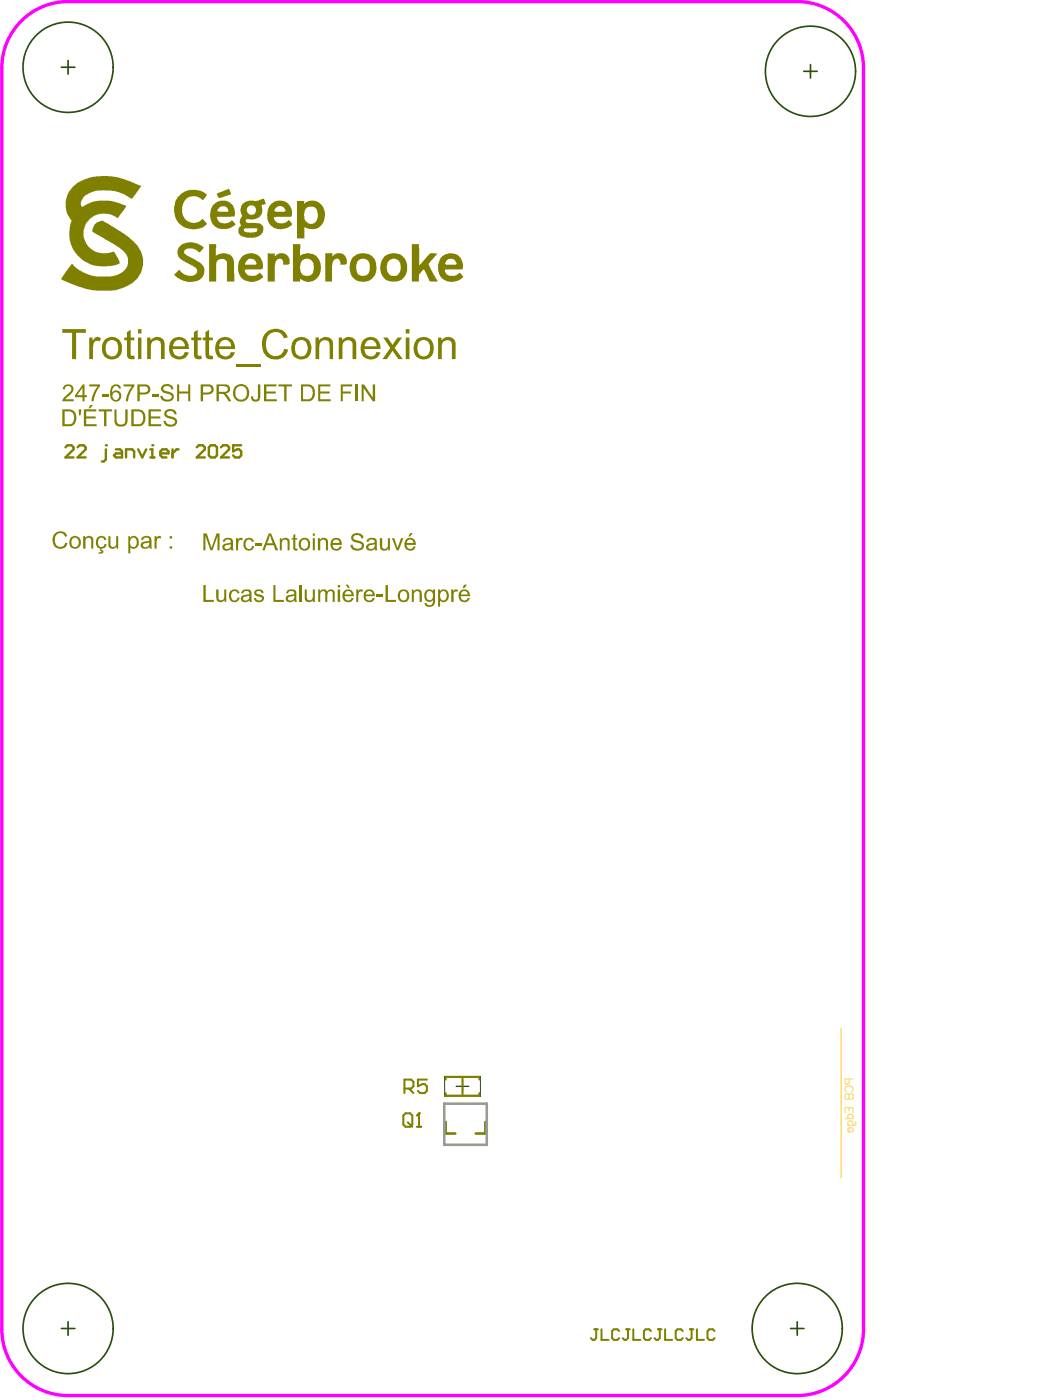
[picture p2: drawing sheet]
<svg xmlns="http://www.w3.org/2000/svg" width="261mm" height="351mm" viewBox="0 0 261 351" stroke-linecap="round" stroke-linejoin="round" font-family="sans-serif">
<path d="M5.9 4.7a16.5 16.5 0 0 1 11.2-4.3h182.7a16.6 16.6 0 0 1 16.6 16.6v316.3a16.6 16.6 0 0 1-16.6 16.6h-182.7a16.6 16.6 0 0 1-16.6-16.6v-316.3a16.6 16.6 0 0 1 5.4-12.3z" fill="none" stroke="#f0f" stroke-width=".84"/>
<path d="M114.3 272.4h3.2M115.9 270.8v3.1" fill="none" stroke="#274e13" stroke-width=".33"/>
<path d="M111.4 269.9h9v5h-9z" fill="none" stroke="#274e13" stroke-width=".25"/>
<g fill="none" stroke="#274e13" stroke-width=".42">
<path d="M15.4 16.9h3.4M17.1 15.2v3.4M201.4 17.9h3.4M203.1 16.2v3.4M15.4 333.1h3.4M17.1 331.4v3.4M198.1 333.1h3.4M199.8 331.4v3.4"/>
<circle cx="17.1" cy="16.9" r="11.3"/>
<circle cx="203.1" cy="17.9" r="11.3"/>
<circle cx="17.1" cy="333.1" r="11.3"/>
<circle cx="199.8" cy="333.1" r="11.3"/>
</g>
<path d="M111.7 270.7v-.7h8.4v.7M111.7 274.1v.6h8.4v-.6M115.9 270v4.7" fill="none" stroke="#808000" stroke-width=".5"/>
<path d="M111.7 281.3v2.9h2.4M121.7 281.3v2.9h-2.5" fill="none" stroke="#808000" stroke-width=".66"/>
<g fill="#808000">
<path d="M15.6 82.5h5.9v.9h-2.4v6.6h-1v-6.6h-2.5z"/>
<path d="M22.4 84.6h.8l.1 .7a1.25 1.25 0 0 1 2-.5l-.3 .8a1.03 1.03 0 0 0-1.2 0 1.03 1.03 0 0 0-.4 1.1l-.1 3.3h-.9z"/>
<path d="M31.8 83.3l.9-.6v1.9h1v.7h-1v3.7l.2 .2h.8v.8a1.34 1.34 0 0 1-1.8-.6l-.1-4.1h-.7v-.7h.7z"/>
<path d="M36.9 84.6h.8v.8a1.92 1.92 0 0 1 2.3-.8 1.92 1.92 0 0 1 1.3 2.1v3.3h-1v-3.3a1.27 1.27 0 0 0-1.1-1.4 1.27 1.27 0 0 0-1.4 1.3v3.4h-.9z"/>
<path d="M48.6 83.3l.9-.6v1.9h1v.7h-1v3.7l.2 .2h.8l.1 .8h-.2a1.59 1.59 0 0 1-1.7-.5l-.1-4.2h-.7v-.7h.7z"/>
<path d="M51.5 83.3l.9-.6v1.9h.9v.7h-.9v3.6a.7 .7 0 0 0 .9 .3l.1 .8a1.49 1.49 0 0 1-1.8-.6l-.1-4.1h-.7v-.7h.7z"/>
<path d="M59.2 91.4h6v.7h-6z"/>
<path d="M67.1 83a3.4 3.4 0 0 1 5 1.4v.2l-1 .2a2.31 2.31 0 0 0-2.6-1.5 2.31 2.31 0 0 0-1.8 2.4 3.2 3.2 0 0 0 1.3 3.3 2.09 2.09 0 0 0 3.2-1.6l1 .3a3.3 3.3 0 0 1-2.5 2.4 3.3 3.3 0 0 1-3.3-1.2 4.5 4.5 0 0 1 .7-5.9z"/>
<path d="M79.1 84.6h.8v.8a1.92 1.92 0 0 1 2.3-.8 1.92 1.92 0 0 1 1.3 2.1v3.3h-.9v-3.3a1.33 1.33 0 0 0-1.4-1.4 1.33 1.33 0 0 0-1.2 1.6v3.1h-.9z"/>
<path d="M84.9 84.6h.8v.8a1.92 1.92 0 0 1 2.3-.8 1.92 1.92 0 0 1 1.3 2.1v3.3h-.9v-3.3a1.29 1.29 0 0 0-1.4-1.4 1.29 1.29 0 0 0-1.2 1.6v3.1h-.9z"/>
<path d="M96 84.6h1.1l1.2 1.9 1.4-1.9h1.1l-1.9 2.7 2 2.7h-1.1l-1.4-2.1-1.4 2.1h-1.1l1.9-2.7z"/>
<path d="M109.8 84.6h.8v.8a1.92 1.92 0 0 1 2.3-.8 1.92 1.92 0 0 1 1.3 2.1v3.3h-.9v-3.3a1.29 1.29 0 0 0-1.4-1.4 1.29 1.29 0 0 0-1.2 1.6v3.1h-.9z"/>
<path d="M51 133.8h.8l1.2 3.6 1.3-3.6h.7v4.2h-.5v-3.6l-1.2 3.6h-.6l-1.2-3.7v3.7h-.5z"/>
<path d="M59.2 134.9h.5v.5a.72 .72 0 0 1 1.1-.4l-.1 .5a.61 .61 0 0 0-.8 0 .61 .61 0 0 0-.1 .8l-.1 1.7h-.5z"/>
<path d="M61.5 135.1a1.32 1.32 0 0 1 2.1 .7l-.5 .1a.82 .82 0 0 0-.9-.6 .82 .82 0 0 0-.7 .9 1.1 1.1 0 0 0 1 1.4l.5-.1 .2-.6 .5 .1a1.4 1.4 0 0 1-1.7 1 1.4 1.4 0 0 1-1-1.8l.1-.5z"/>
<path d="M64 136.2h1.6v.5h-1.6z"/>
<path d="M70.1 134.9h.5v.5a1.09 1.09 0 0 1 1.3-.6 1.09 1.09 0 0 1 .7 1.3v1.9h-.5v-1.9a.75 .75 0 0 0-.9-.8 .75 .75 0 0 0-.6 1v1.7h-.5z"/>
<path d="M73.5 134.2l.5-.4v1.1h.5v.4h-.5v2.2l.5 .1 .1 .4a.76 .76 0 0 1-.8-.1 .76 .76 0 0 1-.3-.8v-1.8h-.4v-.4h.4z"/>
<path d="M79.7 134.9h.5v.5a1.11 1.11 0 0 1 1.3-.5 1.11 1.11 0 0 1 .7 1.2v1.9h-.5v-1.9a.75 .75 0 0 0-.8-.8 .75 .75 0 0 0-.6 1v1.7h-.6z"/>
<path d="M88.4 133.9a1.62 1.62 0 0 1 2.7 1l-.5 .1a1.04 1.04 0 0 0-1-.8 1.04 1.04 0 0 0-1.1 .7 2.83 2.83 0 0 0 2 .8 1.28 1.28 0 0 1 .6 1.6 1.28 1.28 0 0 1-1.6 .8 1.44 1.44 0 0 1-1.6-1.5l.5-.1a1.26 1.26 0 0 0 1 1.1 1.26 1.26 0 0 0 1.3-.7 1.22 1.22 0 0 0-1.4-.9h-.1a1.15 1.15 0 0 1-1.1-.8 1.15 1.15 0 0 1 .3-1.3z"/>
<path d="M95.2 134.9h.6v1.7a.76 .76 0 0 0 .6 1.1 .76 .76 0 0 0 .8-1v-1.8h.5v3.1h-.4l-.1-.4a1.1 1.1 0 0 1-1.3 .4 1.1 1.1 0 0 1-.7-1.2z"/>
<path d="M98.2 134.9h.6l.9 2.5 .8-2.5h.6l-1.2 3.1h-.5z"/>
<path d="M13.8 133.7a1.87 1.87 0 0 1 3.1 .7l-.6 .2a1.32 1.32 0 0 0-1.7-.9 1.32 1.32 0 0 0-.8 1.7 1.35 1.35 0 0 0 .8 1.6 1.35 1.35 0 0 0 1.7-.7l.1-.3 .6 .2a1.97 1.97 0 0 1-2.4 1.3 1.97 1.97 0 0 1-1.4-2.3l.2-1z"/>
<path d="M20.8 134.4h.6v.5a1.1 1.1 0 0 1 1.3-.5 1.1 1.1 0 0 1 .7 1.2v2h-.5v-1.9a.75 .75 0 0 0-.9-.8 .75 .75 0 0 0-.6 1v1.7h-.6z"/>
<path d="M27.2 134.4h.5v1.7a.76 .76 0 0 0 .7 1 .76 .76 0 0 0 .7-1v-1.7h.5v3.2h-.4v-.6a1.08 1.08 0 0 1-1.3 .6 1.08 1.08 0 0 1-.7-1.2z"/>
<path d="M38.7 134.4h.5v.5a.71 .71 0 0 1 1.2-.4l-.1 .5a.75 .75 0 0 0-.9 .2 .75 .75 0 0 0-.2 .8v1.6h-.5z"/>
<path d="M16.1 96.6h.3a1.31 1.31 0 0 1 1.9 .4 1.31 1.31 0 0 1-.7 1.8l-1.2 1.3h2.1v.5h-2.9a3.7 3.7 0 0 1 1.6-2 .92 .92 0 0 0 .7-.9 .92 .92 0 0 0-.7-.9l-.7 .2-.2 .7-.6-.1z"/>
<path d="M22.4 96.4h2.7v.5l-1.2 1.8-.4 1.9h-.5l.1-1.3 .6-1.4 .8-1h-2.1z"/>
<path d="M25.6 98.8h1.6v.5h-1.6z"/>
<path d="M31 96.4h2.7v.5l-1.2 1.8-.4 1.9h-.5v-.9l.6-1.6 .8-1.2h-2z"/>
<path d="M38.1 98.8h1.6v.5h-1.6z"/>
<path d="M40.9 96.5a1.79 1.79 0 0 1 2.6 1.1l-.6 .1a1.08 1.08 0 0 0-.8-.9 1.08 1.08 0 0 0-1.1 .3 .63 .63 0 0 0 .1 .8 .63 .63 0 0 0 .7 .2l.4 .1a1.32 1.32 0 0 1 1.3 1.7 1.83 1.83 0 0 1-1.9 .8 1.83 1.83 0 0 1-1.4-1.4h.6a1.27 1.27 0 0 0 1 .9 1.27 1.27 0 0 0 1.2-.5 .88 .88 0 0 0-1-1h-.1a1.62 1.62 0 0 1-1.6-1.3l.2-.5z"/>
<path d="M44.4 96.4h.5v1.8h2.3v-1.8h.5v4.2h-.5v-1.9h-2.3v1.9h-.5z"/>
<path d="M64.6 96.4h.6v2.9a1.2 1.2 0 0 1-1 1.4 1.2 1.2 0 0 1-1.3-1.3l.5-.1a.66 .66 0 0 0 .6 .9 .66 .66 0 0 0 .6-.9z"/>
<path d="M66.2 96.4h3.1v.5h-2.5v1.3h2.3v.5h-2.3v1.4h2.6v.5h-3.2z"/>
<path d="M69.8 96.4h3.4v.5h-1.4v3.7h-.6v-3.7h-1.4z"/>
<path d="M79.8 96.4h3v.5h-2.5v1.3h2.3v.5h-2.3v1.4h2.6v.5h-3.1z"/>
<path d="M85.4 96.4h2.9v.5h-2.4v1.3h2v.5h-2v1.9h-.5z"/>
<path d="M89 96.4h.6v4.2h-.6z"/>
<path d="M90.6 96.4h.6l2.2 3.3v-3.3h.6v4.2h-.6l-2.3-3.3v3.3h-.5z"/>
<path d="M19.7 102.6h.6l-.1 1.6h-.4z"/>
<path d="M24.7 102.6h3.4v.5h-1.4v3.8h-.6v-3.8h-1.4z"/>
<path d="M28.7 102.6h.5v2.5a1.14 1.14 0 0 0 .8 1.3 1.14 1.14 0 0 0 1.4-.7v-3.1h.6v2.5a1.85 1.85 0 0 1-.9 1.8l-.4 .1a1.55 1.55 0 0 1-2-1.9z"/>
<path d="M37.2 102.6h3.1v.5h-2.5v1.3h2.4v.5h-2.4v1.5h2.6v.5h-3.2z"/>
<path d="M41.5 102.9l.2-.1a1.74 1.74 0 0 1 2.6 1l-.6 .1a1.04 1.04 0 0 0-1-.9 1.04 1.04 0 0 0-1 .8h.1a1.91 1.91 0 0 0 1.5 .7l.1 .1a1.2 1.2 0 0 1 1 1.4 1.2 1.2 0 0 1-1.4 1 1.49 1.49 0 0 1-2-1.5h.5a1.27 1.27 0 0 0 1.1 1 1.27 1.27 0 0 0 1.3-.7v-.1a1.98 1.98 0 0 0-1.5-.8l-.1-.1a1.13 1.13 0 0 1-1-.7 1.13 1.13 0 0 1 .2-1.2z"/>
<path d="M51 146.7h.6v3.7h2v.5h-2.6z"/>
<path d="M54.2 147.8h.6v1.8a.73 .73 0 0 0 .5 .9 .73 .73 0 0 0 .9-.7v-2h.5v3.1h-.4l-.1-.3a1.14 1.14 0 0 1-1.3 .3 1.14 1.14 0 0 1-.7-1.2z"/>
<path d="M57.8 148.1a1.31 1.31 0 0 1 2.2 .6l-.5 .1a.83 .83 0 0 0-1-.6 .83 .83 0 0 0-.6 1 1.07 1.07 0 0 0 1 1.4l.5-.4 .2-.4h.5a1.39 1.39 0 0 1-1.7 1.1 1.39 1.39 0 0 1-1-1.8z"/>
<path d="M64.1 148l.5-.2a1.11 1.11 0 0 1 1.5 .8l-.5 .1a.76 .76 0 0 0-.6-.5 .76 .76 0 0 0-.8 .3 1.23 1.23 0 0 0 1.2 .6 .95 .95 0 0 1 .8 1.1 .95 .95 0 0 1-1.1 .8 1.17 1.17 0 0 1-1.5-1l.5-.1a.76 .76 0 0 0 .8 .7 .76 .76 0 0 0 .8-.7l-.7-.3a1.07 1.07 0 0 1-1.2-1.3z"/>
<path d="M68.5 146.7h.5v3.7h2.1v.5h-2.6z"/>
<path d="M75.1 146.7h.5v4.2h-.5z"/>
<path d="M76.4 147.8h.5v1.8a.78 .78 0 0 0 .8 .9 .78 .78 0 0 0 .7-1v-1.7h.5v3.1h-.5v-.3a1.15 1.15 0 0 1-1.3 .3 1.15 1.15 0 0 1-.7-1.2z"/>
<path d="M79.8 147.8h.4v.5a1.1 1.1 0 0 1 1.8 0 .98 .98 0 0 1 1.2-.5 .98 .98 0 0 1 .7 1v2.1h-.5v-1.9a.65 .65 0 0 0-.7-.8 .65 .65 0 0 0-.6 .8l-.1 1.9h-.5v-2a.66 .66 0 0 0-.8-.7 .66 .66 0 0 0-.4 .9v1.8h-.5z"/>
<path d="M89.3 147.8h.5v.5a.69 .69 0 0 1 1.2-.3l-.2 .4a.69 .69 0 0 0-.7 0 .69 .69 0 0 0-.3 .7v1.8h-.5z"/>
<path d="M94.4 149.1h1.6v.5h-1.6z"/>
<path d="M96.6 146.7h.6v3.7h2v.5h-2.6z"/>
<path d="M103.2 147.8h.4v.5a1.13 1.13 0 0 1 1.4-.5 1.13 1.13 0 0 1 .7 1.3v1.8h-.5v-1.8a.74 .74 0 0 0-.8-.9 .74 .74 0 0 0-.7 .9v1.8h-.5z"/>
<path d="M113.1 147.8h.5v.5a.69 .69 0 0 1 1.2-.3l-.2 .4a.69 .69 0 0 0-.8 .1 .69 .69 0 0 0-.1 .8v1.6h-.6z"/>
<path d="M27.1 85.6a2.74 2.74 0 0 0 0 3.4 1.66 1.66 0 0 0 1.9 0 1.66 1.66 0 0 0 .6-1.8 1.61 1.61 0 0 0-.7-1.7 1.61 1.61 0 0 0-1.8 .1zM26.3 85.1h.1a2.61 2.61 0 0 1 3.1-.2 2.61 2.61 0 0 1 1.1 2.9 2.55 2.55 0 0 1-3.1 2.3 2.55 2.55 0 0 1-1.9-3.3l.1-.7z"/>
<path d="M34.6 82.5h.8v1.1h-.8zM34.6 84.6h.8v5.4h-.8z"/>
<path d="M43.8 85.6l-.4 1.2h2.9a1.47 1.47 0 0 0-.8-1.5 1.47 1.47 0 0 0-1.7 .3zM43.3 85a2.57 2.57 0 0 1 2.9-.1 2.57 2.57 0 0 1 1.1 2.6h-4a1.57 1.57 0 0 0 1.2 1.8 1.57 1.57 0 0 0 1.8-1l1 .1a2.47 2.47 0 0 1-4.1 1.1 3.4 3.4 0 0 1 .1-4.5z"/>
<path d="M55.4 85.6l-.5 1.2h3.1a1.6 1.6 0 0 0-1-1.4 1.6 1.6 0 0 0-1.6 .2zM54.7 85.1a2.52 2.52 0 0 1 2.9-.4 2.52 2.52 0 0 1 1.3 2.7l-4 .1a1.57 1.57 0 0 0 1.1 1.8 1.57 1.57 0 0 0 1.9-1l1 .1a2.58 2.58 0 0 1-3.2 1.6 2.58 2.58 0 0 1-1.7-3.3l.2-.8z"/>
<path d="M74.5 85.6l-.2 .3a2.9 2.9 0 0 0 .2 3.1 1.67 1.67 0 0 0 1.8 .1 1.67 1.67 0 0 0 .8-1.6 1.92 1.92 0 0 0-1.6-2.3zM73.9 85h.1a2.84 2.84 0 0 1 3.5 .3v.1a3.2 3.2 0 0 1-.7 4.4 2.58 2.58 0 0 1-2.9-.2 2.58 2.58 0 0 1-.9-2.7l.2-.8z"/>
<path d="M91.8 85.6l-.4 1.2h3a1.6 1.6 0 0 0-.9-1.4 1.6 1.6 0 0 0-1.7 .2zM91.1 85.1a2.52 2.52 0 0 1 3-.4 2.52 2.52 0 0 1 1.3 2.7l-4.1 .1a1.57 1.57 0 0 0 1.2 1.8 1.57 1.57 0 0 0 1.9-1l1 .1a2.58 2.58 0 0 1-3.3 1.6 2.58 2.58 0 0 1-1.6-3.3l.1-.8z"/>
<path d="M101.7 82.5h.9v1.1h-.9zM101.7 84.6h.9v5.4h-.9z"/>
<path d="M105.2 85.6a2.73 2.73 0 0 0 .1 3.5 1.75 1.75 0 0 0 1.9-.2 1.75 1.75 0 0 0 .6-1.9 1.59 1.59 0 0 0-.8-1.5 1.59 1.59 0 0 0-1.8 .1zM104.5 85.1a2.62 2.62 0 0 1 3-.3 2.62 2.62 0 0 1 1.2 2.9 2.54 2.54 0 0 1-3 2.4 2.54 2.54 0 0 1-2-3.3l.2-.7z"/>
<path d="M56.3 136.9a.69 .69 0 0 0 .4 .8 .69 .69 0 0 0 .9-.3l.2-.3 .1-.6zM56.1 135.1l.6-.2a1.19 1.19 0 0 1 1.7 1.1v1.7l.2 .3h-.6l-.2-.3a1.21 1.21 0 0 1-1.3 .3 1.21 1.21 0 0 1-.8-1 1.53 1.53 0 0 1 1.6-.8 .49 .49 0 0 0 .5-.6 .49 .49 0 0 0-.7-.3l-.6 .1-.2 .5-.5-.1z"/>
<path d="M67.6 134.2l-.7 2h1.5zM67.3 133.8h.6l1.8 4.2h-.7l-.4-1.3h-1.8l-.5 1.3h-.6z"/>
<path d="M75.6 135.5v.2a1.22 1.22 0 0 0 .4 1.9 1.02 1.02 0 0 0 1.2-1.4 .94 .94 0 0 0-.6-.9 .94 .94 0 0 0-1 .2zM75.5 135h.1a1.59 1.59 0 0 1 1.9 .5 1.59 1.59 0 0 1 .1 1.9 1.52 1.52 0 0 1-2.1 .4 1.52 1.52 0 0 1-.5-2.1z"/>
<path d="M78.4 133.8h.5v.5h-.5zM78.4 134.9h.5v3.1h-.5z"/>
<path d="M83.7 135.4l-.3 .7h1.8a.93 .93 0 0 0-1.5-.7zM83.4 135.1l.4-.2a1.4 1.4 0 0 1 1.5 .3 1.4 1.4 0 0 1 .4 1.4h-2.3a.9 .9 0 0 0 .7 1 .9 .9 0 0 0 1.1-.6h.5a1.48 1.48 0 0 1-2 .9 1.48 1.48 0 0 1-.7-2z"/>
<path d="M92.5 136.8a.54 .54 0 0 0 0 .8 .54 .54 0 0 0 .8 0 .82 .82 0 0 0 .5-1.1zM92.2 135.1l.5-.2a1.15 1.15 0 0 1 1.2 0 1.15 1.15 0 0 1 .5 1.1v1.6l.2 .4h-.6v-.3h-.2a1.29 1.29 0 0 1-2.1-.5 1.56 1.56 0 0 1 1.9-1.1l.2-.1a.73 .73 0 0 0-.5-.8 .73 .73 0 0 0-.9 .6h-.6z"/>
<path d="M102.8 133.7h.7l-.7 .8h-.4zM102.1 135.5l-.2 .6h1.7a.87 .87 0 0 0-.5-.8 .87 .87 0 0 0-1 .2zM102 135h.1a1.46 1.46 0 0 1 1.6 .1 1.46 1.46 0 0 1 .5 1.5h-2.3a.9 .9 0 0 0 .7 1 .9 .9 0 0 0 1-.6h.6a1.53 1.53 0 0 1-2.2 .8 1.53 1.53 0 0 1-.4-2.3z"/>
<path d="M18.2 135l-.1 .2a1.2 1.2 0 0 0 .7 1.9 1.15 1.15 0 0 0 .9-1.3 1.15 1.15 0 0 0-1.2-.9zM17.8 134.7a1.42 1.42 0 0 1 2.1 .2 1.54 1.54 0 0 1 .1 2.1 1.54 1.54 0 0 1-2.1 .3 1.54 1.54 0 0 1-.3-2.1z"/>
<path d="M24.6 134.6a1.4 1.4 0 0 1 2.1 .8h-.5a.84 .84 0 0 0-1.1-.5 .84 .84 0 0 0-.5 1.1 .87 .87 0 0 0 .4 1 .87 .87 0 0 0 1.2-.4v-.2l.6 .1a1.33 1.33 0 0 1-1.3 1.1h-.4a1.65 1.65 0 0 1-.6-2.8zM25.1 137.6h.4l-.1 .2a.52 .52 0 0 1 .5 .6 .52 .52 0 0 1-.7 .4h-.6l.1-.3h.4a.23 .23 0 0 0 .3-.1 .23 .23 0 0 0-.2-.3h-.2z"/>
<path d="M32.2 134.4h.4v.5a1.29 1.29 0 0 1 1.6-.3 1.29 1.29 0 0 1 .6 1.5 1.26 1.26 0 0 1-.7 1.3 1.26 1.26 0 0 1-1.4-.2v1.5h-.5zM33 134.9a1.35 1.35 0 0 0 .3 2.2 1.15 1.15 0 0 0 .9-1.7 .79 .79 0 0 0-1.2-.5z"/>
<path d="M36 136.3a.6 .6 0 0 0 .1 .8 .6 .6 0 0 0 .9-.1l.4-.4v-.6zM35.8 134.6l.7-.2a1.05 1.05 0 0 1 1.5 1.1l.1 2.1h-.5l-.1-.5a1.27 1.27 0 0 1-2.2-.2 .98 .98 0 0 1 1.2-1.1l.1-.1a.48 .48 0 0 0 .8-.2 .48 .48 0 0 0-.4-.6h-.8l-.3 .5h-.5v-.5z"/>
<path d="M42.5 134.4h.6v.6h-.6zM42.5 137h.6v.6h-.6z"/>
<path d="M20.7 97.2l-1.4 1.9h1.4zM20.8 96.4h.4v2.7h.6v.5h-.6v1h-.5v-1h-1.9v-.5z"/>
<path d="M28.1 96.7a1.31 1.31 0 0 1 2.2 .7l-.5 .1a.81 .81 0 0 0-.9-.7 .81 .81 0 0 0-.7 .9l-.1 .7a1.35 1.35 0 0 1 2.1 .1 1.35 1.35 0 0 1-.5 2 1.56 1.56 0 0 1-1.6-.2 1.56 1.56 0 0 1-.5-1.6l.1-1zM28.6 98.4a.96 .96 0 0 0-.4 1.3 .96 .96 0 0 0 1.3 .4 .98 .98 0 0 0 .3-1.2 .98 .98 0 0 0-1.2-.5z"/>
<path d="M35 96.9v1.5h1.1a.77 .77 0 0 0 1-.7 .77 .77 0 0 0-.9-.8zM34.4 96.4h1.8a1.3 1.3 0 0 1 1.5 1.3 1.3 1.3 0 0 1-1.6 1.2h-1.1v1.7h-.6z"/>
<path d="M50.9 96.9v1.5h1.1a.77 .77 0 0 0 .9-.7 .77 .77 0 0 0-.8-.8zM50.3 96.4h1.8a1.3 1.3 0 0 1 1.5 1.3 1.3 1.3 0 0 1-1.6 1.2h-1.1v1.7h-.6z"/>
<path d="M54.9 96.8v1.4h1.2a.74 .74 0 0 0 1-.6 .74 .74 0 0 0-.9-.8zM54.3 96.4h2a1.15 1.15 0 0 1 1.3 1 1.15 1.15 0 0 1-1.1 1.3l.7 .6 .8 1.3h-.7l-.6-.8a1.39 1.39 0 0 0-1.2-1.1h-.6v1.9h-.6z"/>
<path d="M59.3 97.2l-.2 .6a1.58 1.58 0 0 0 .4 2.1 1.58 1.58 0 0 0 2.1-.2l.1-.4a1.59 1.59 0 0 0-.1-2 1.59 1.59 0 0 0-2-.2zM59 96.8h.1a2.13 2.13 0 0 1 2.8 .1 2.13 2.13 0 0 1 .2 2.9 2.09 2.09 0 0 1-2.8 .5 2.09 2.09 0 0 1-.7-2.7z"/>
<path d="M76 96.9v3.2h1a1.3 1.3 0 0 0 1.4-1.4 1.5 1.5 0 0 0-1.2-1.8zM75.4 96.4h1.7a1.91 1.91 0 0 1 1.8 2.5l-.1 .6a1.7 1.7 0 0 1-1.8 1.1h-1.6z"/>
<path d="M16.2 103.1v3.3h1a1.39 1.39 0 0 0 1.4-1.8 1.32 1.32 0 0 0-1.5-1.5zM15.6 102.6h1.6a1.97 1.97 0 0 1 1.9 2.7l-.1 .3a1.53 1.53 0 0 1-1.9 1.3h-1.5z"/>
<path d="M22.6 101.5h.7l-.7 .9h-.4zM21 102.6h3.1v.5h-2.5v1.3h2.4v.5h-2.4v1.5h2.6v.5h-3.2z"/>
<path d="M33.5 103.1v3.3h1a1.47 1.47 0 0 0 1.4-2.1 1.18 1.18 0 0 0-1.4-1.2zM32.9 102.6h1.7a2.06 2.06 0 0 1 1.7 3.1l-.1 .2a1.57 1.57 0 0 1-1.8 1h-1.5z"/>
<path d="M54.4 48.5l2.5-1a.56 .56 0 0 1 .6 0 .56 .56 0 0 1 .2 .6l.1 .3a.3 .3 0 0 1 0 .4 .3 .3 0 0 1-.4 .1l-2 .6a.57 .57 0 0 1-.6 .1 .57 .57 0 0 1-.3-.6zM18.3 46.8l2-1.5 2.1-.7 2.9-.5 3.5 .2 3.4 1 3.2 1.4-1.9 2.6a.57 .57 0 0 1-.5 .5 .57 .57 0 0 1-.6-.3l-1.5-.9-2.4-.7-2.5-.2-2.1 .2-.6 .2a3.8 3.8 0 0 0-3 2.7l.2 1 1.5-.7a9.4 9.4 0 0 1 5.2-.8l2.3 .5 2.1 .9-2.1 3-.7-.4a5.1 5.1 0 0 0-6.6 1 5.1 5.1 0 0 0 .1 6.7l.1 .1a5.5 5.5 0 0 0 5.1 1.2h.3a.65 .65 0 0 1 .7-.2 .65 .65 0 0 1 .4 .6l1.1 2.1-.1 .3-2 .6h-3a8.2 8.2 0 0 1-6.7-4.3l-.6-1.5-.2-1.4 .1-2.6 .3-1.2a.65 .65 0 0 0-.2-.9l-.2-.2a6.4 6.4 0 0 1 .9-7.8zM45.4 48.5l.3-.1a5.2 5.2 0 0 1 4.6-.5l1.3 .7a.35 .35 0 0 1 .2 .4 .35 .35 0 0 1-.2 .3l-.8 .9-.3-.2a2.89 2.89 0 0 0-3.3-.5 2.89 2.89 0 0 0-1.5 3 2.95 2.95 0 0 0 1.6 3.1 2.95 2.95 0 0 0 3.5-.7l.3 .4a.73 .73 0 0 1 .6 .5 .73 .73 0 0 1-.2 .8l-.9 .6-.7 .1a5.4 5.4 0 0 1-5-1.2v-.1a5.2 5.2 0 0 1-1-5.1l.2-.8zM60.8 51.1l.6-.4a3.3 3.3 0 0 1 2.2-.4 2.18 2.18 0 0 0 1.8-.2l.3-.2a.29 .29 0 0 1 .4-.1 .29 .29 0 0 1 .1 .3l.4 1-.7 .2a.38 .38 0 0 0-.4 .3 .38 .38 0 0 0 .2 .4 2.49 2.49 0 0 1-3.2 3h-.2a.49 .49 0 0 0-.7 .4 .49 .49 0 0 0 .6 .5h1.3a2.44 2.44 0 0 1 2.4 .8 2.36 2.36 0 0 1-2.4 2.9h-.2a3.3 3.3 0 0 1-3.5-1.3v-1.1l.6-.6a1.74 1.74 0 0 1 .3-2.4v-.1a2.56 2.56 0 0 1 .1-3zM74.4 50.4h1.9l-.1 .7 .7-.5a3.2 3.2 0 0 1 4.5 3.5 3.2 3.2 0 0 1-4.8 3l-.3-.1v2.8h-1.9zM69 52.2l-.1 .3a.35 .35 0 0 0-.1 .4 .35 .35 0 0 0 .4 .2l2-.1a.28 .28 0 0 0 .4-.1 .28 .28 0 0 0-.1-.4 1.51 1.51 0 0 0-2.5-.3zM55.1 51.9l-.4 .5a.31 .31 0 0 0-.2 .3 .31 .31 0 0 0 .3 .3l2.4 .1a1.31 1.31 0 0 0-1.2-1.4zM61.9 52.7a1.2 1.2 0 0 0 2.4 0 1.2 1.2 0 0 0-2.4 0zM77 52a2.82 2.82 0 0 0-.2 3.6 1.75 1.75 0 0 0 2.1 .2 1.75 1.75 0 0 0 .8-1.9 1.84 1.84 0 0 0-1.4-2.1zM53.6 51.2a3.1 3.1 0 0 1 3.7-.6 3.1 3.1 0 0 1 1.5 3.5v.2l-1 .1h-3.4a2.1 2.1 0 0 0 1.4 1.6 2.1 2.1 0 0 0 2.2-.6l.1-.2 .1 .1 .7 .8a.29 .29 0 0 1 .1 .3 .29 .29 0 0 1-.3 .2l-1 .6a5.5 5.5 0 0 1-3.2 0 3.8 3.8 0 0 1-1.7-4.4l.5-1.2zM68.1 51a3.1 3.1 0 0 1 3.7-.2 3.1 3.1 0 0 1 1.2 3.5l-3.9 .1a.34 .34 0 0 0-.4 .2 .34 .34 0 0 0 .1 .4 2.16 2.16 0 0 0 3.5 .2l.2 .1a1.23 1.23 0 0 1 .6 1.2h-.1a3.8 3.8 0 0 1-5.3-.2 4.6 4.6 0 0 1 .1-4.9zM61.3 57.3l-.2 .3 .2 .4a4.9 4.9 0 0 0 2.7 .2l.4-.2 .1-.8zM45.2 61.5h.2a4.5 4.5 0 0 1 5.7 .6l-.5 .5a.66 .66 0 0 1-.5 .6 .66 .66 0 0 1-.7-.4 2.82 2.82 0 0 0-3.1-.2 1.01 1.01 0 0 0 .8 1.6l1.5 .7a4.7 4.7 0 0 1 2.5 2.3 2.79 2.79 0 0 1-2.8 3.5 6.1 6.1 0 0 1-4.7-1.9l.8-.7a.48 .48 0 0 1 .8-.3 2.94 2.94 0 0 0 3.8 .9 1.21 1.21 0 0 0-.6-2l-1.4-.8a3.7 3.7 0 0 1-2.4-2.2v-1.1zM67.1 63.5l1.9 .1-.1 .7 .1-.1a2.01 2.01 0 0 1 2.6-.4 2.01 2.01 0 0 1 .8 2.5l-1.4 .1a1.02 1.02 0 0 0-.2-1.3 1.02 1.02 0 0 0-1.3-.1v.1a4.2 4.2 0 0 0-.6 3.1v2.4h-1.8zM81.5 63.5h1.8v.8a2.04 2.04 0 0 1 2.6-.6 2.04 2.04 0 0 1 .9 2.5l-1.5 .2a1.02 1.02 0 0 0-.2-1.2 1.02 1.02 0 0 0-1.3-.1 6 6 0 0 0-.6 3.9v1.6h-1.7zM112.2 65.1l-.5 .6a.39 .39 0 0 0-.1 .5 .39 .39 0 0 0 .5 .2h1.7a.5 .5 0 0 0 .6-.3 .5 .5 0 0 0-.3-.7 1.54 1.54 0 0 0-1.9-.3zM62.3 64.9l-.6 .6-.3 .9h2.4a.47 .47 0 0 0 .5-.4 .47 .47 0 0 0-.3-.6 1.59 1.59 0 0 0-1.7-.5zM97.5 65.4a2.56 2.56 0 0 0 .7 3.8 1.84 1.84 0 0 0 2.2-2.2 1.76 1.76 0 0 0-.9-1.9 1.76 1.76 0 0 0-2 .3zM90 65.2a2.94 2.94 0 0 0-.3 3.5 1.79 1.79 0 0 0 2.2 .2 1.79 1.79 0 0 0 .8-2.1 1.67 1.67 0 0 0-.8-1.8 1.67 1.67 0 0 0-1.9 .2zM75.9 65.2a2.77 2.77 0 0 0 .2 3.9 1.64 1.64 0 0 0 2.4-1 2.59 2.59 0 0 0-.6-2.9v-.1a1.84 1.84 0 0 0-2 .1zM24.1 55.9a1.91 1.91 0 0 1 1.9-.4l5.6 3.5a8.3 8.3 0 0 1 4.3 6.6 6.7 6.7 0 0 1-5.2 6.6l-2.6 .7-4.9-.1-3.8-1-4.1-1.8 2.7-3.9 1.8 1.6 2.2 1.1 1.1 .4 1 .1h3.7l1.5-.4a3.5 3.5 0 0 0 2.8-2.9 3.5 3.5 0 0 0-1.9-3.6l-1.5-1.1-3.6-2.1a3.2 3.2 0 0 1-2-1.4 2.81 2.81 0 0 1 1-1.9zM103.2 61.2h1.8l.1 5.4 2.7-3.1 1.8 .1-1.7 2a1.12 1.12 0 0 0 0 1.6l1.8 3.3-1.8 .1a1.42 1.42 0 0 1-.7-1.3l-.9-1.7h-.1l-.3 .2a2.59 2.59 0 0 0-.9 2.8h-1.8zM52.4 61.2h1.8l-.2 2.9 .6-.3a2.8 2.8 0 0 1 3.8 1l.3 .9v4.9h-1.8v-3.9a1.15 1.15 0 0 0-.3-1.3l-.5-.5h-.6a1.46 1.46 0 0 0-1.3 2.1v3.6h-1.8zM96.5 64.2a3.5 3.5 0 0 1 5.1 1 3.8 3.8 0 0 1-1.3 5.1l-.8 .3a3.2 3.2 0 0 1-4-2.5l-.1-.5a4.1 4.1 0 0 1 1.1-3.4zM88.6 64.3a3.6 3.6 0 0 1 4.2-.3 3.4 3.4 0 0 1 1.5 3.8 3.2 3.2 0 0 1-3.1 2.9 3.3 3.3 0 0 1-3.5-4l.1-.9zM110.8 64.3l1.1-.6 1.3-.2a3.2 3.2 0 0 1 2.8 4.1h-3.9a.44 .44 0 0 0-.6 .1 .44 .44 0 0 0 .2 .6v.1a1.85 1.85 0 0 0 2.4 .7l.8-.4a.3 .3 0 0 1 .3-.3 .3 .3 0 0 1 .3 .3l.7 .7-1.4 .9a3.4 3.4 0 0 1-5-2.9 4 4 0 0 1 1-3.1zM73.4 61.2h1.9l-.1 2.9 .8-.4a3.3 3.3 0 0 1 4.4 3.6 3.1 3.1 0 0 1-1.7 3 3.1 3.1 0 0 1-3.5-.5v.8h-1.8zM60.8 64.2l.9-.5a3 3 0 0 1 3.2 .6 3 3 0 0 1 .8 3.2l-4.1 .1a.35 .35 0 0 0-.3 .3 .35 .35 0 0 0 .2 .4 2.24 2.24 0 0 0 3.1 .4l.5-.4 .4 .4a.65 .65 0 0 1 .4 .8 .65 .65 0 0 1-.7 .5 3.5 3.5 0 0 1-3.8 .3 3.5 3.5 0 0 1-1.7-3.5 3.3 3.3 0 0 1 1.1-2.6z"/>
<path d="M61 149.7a.66 .66 0 0 0 .3 .9 .66 .66 0 0 0 .9-.3l.3-.2v-.7zM60.8 148l.5-.2a1.37 1.37 0 0 1 1.7 .7v2.1l.2 .3h-.6l-.1-.4a1.19 1.19 0 0 1-1.3 .5 1.19 1.19 0 0 1-.9-1.1l.1-.2a2.01 2.01 0 0 1 1.8-.6 .36 .36 0 0 0 .3-.3 .36 .36 0 0 0-.1-.4 .9 .9 0 0 0-1.5 .4l-.5-.1z"/>
<path d="M72.4 149.6a.55 .55 0 0 0-.1 .8 .55 .55 0 0 0 .7 .2 .92 .92 0 0 0 .7-1.2zM72.2 147.9l.5-.1a1.15 1.15 0 0 1 1.6 .8v1.9l.1 .4h-.6v-.4a1.21 1.21 0 0 1-1.3 .5 1.21 1.21 0 0 1-.9-1 1.74 1.74 0 0 1 1.9-.9 .33 .33 0 0 0 .3-.3 .33 .33 0 0 0-.1-.3 .94 .94 0 0 0-1.5 .1v.2l-.5-.1z"/>
<path d="M84.6 146.7h.6v.6h-.6zM84.6 147.8h.6v3.1h-.6z"/>
<path d="M86.6 146.6h.7l.4 .8h-.4zM86.6 148.5l-.2 .6h1.7a.87 .87 0 0 0-.5-.9 .87 .87 0 0 0-1 .3zM86.3 148.1a1.43 1.43 0 0 1 1.7-.2 1.43 1.43 0 0 1 .7 1.6h-2.4a.94 .94 0 0 0 .6 .9 .94 .94 0 0 0 1-.2l.2-.3 .5 .1a1.47 1.47 0 0 1-1.8 .9 1.47 1.47 0 0 1-1-1.8z"/>
<path d="M91.9 148.5l-.2 .6h1.7a.87 .87 0 0 0-.5-.9 .87 .87 0 0 0-1 .3zM91.7 148a1.38 1.38 0 0 1 1.7 0 1.38 1.38 0 0 1 .5 1.5h-2.2a.91 .91 0 0 0 .6 1.1 .91 .91 0 0 0 1.1-.7l.5 .1a1.5 1.5 0 0 1-2 .8 1.5 1.5 0 0 1-.7-2.1z"/>
<path d="M100.7 148.3a1.45 1.45 0 0 0 .2 2.2 1.16 1.16 0 0 0 1.1-.6 1.16 1.16 0 0 0-.1-1.2l-.5-.5zM100.2 148h.1a1.56 1.56 0 0 1 2.3 1.4 1.56 1.56 0 0 1-2.4 1.3l-.1-.2a1.86 1.86 0 0 1 .1-2.5z"/>
<path d="M107.3 148.2v.1a1.3 1.3 0 0 0 .4 2.2 1.17 1.17 0 0 0 .8-1.2 1.17 1.17 0 0 0-.9-1.1zM107 147.9a1.27 1.27 0 0 1 1.5 .3v-.4h.5v2.8a1.34 1.34 0 0 1-1 1.6 1.34 1.34 0 0 1-1.6-1l.5 .1a.86 .86 0 0 0 1.1 .4 .86 .86 0 0 0 .5-1v-.2a1.29 1.29 0 0 1-2.2-.7 2.02 2.02 0 0 1 .7-1.9z"/>
<path d="M109.8 147.8h.5v.4a1.32 1.32 0 0 1 1.7-.1 1.32 1.32 0 0 1 .4 1.6 1.23 1.23 0 0 1-.8 1.2 1.23 1.23 0 0 1-1.3-.3v1.5h-.5zM110.8 148.2l-.2 .2a1.48 1.48 0 0 0 .4 2.2 1.32 1.32 0 0 0 1-1.1 1.32 1.32 0 0 0-.6-1.3z"/>
<path d="M116.3 146.6h.8l-.7 .8h-.4zM115.7 148.5l-.2 .6h1.7a.87 .87 0 0 0-.5-.9 .87 .87 0 0 0-1 .3zM115.4 148.1h.1a1.43 1.43 0 0 1 1.6-.2 1.43 1.43 0 0 1 .7 1.6h-2.3a.94 .94 0 0 0 .5 .9 .94 .94 0 0 0 1.1-.2l.1-.3 .5 .1a1.47 1.47 0 0 1-1.8 .9 1.47 1.47 0 0 1-1-1.8z"/>
</g>
<path d="M16.4 112.2l.5-.6h1l.5 .6v.5l-2 2h2M19.4 112.2l.6-.6h1l.5 .6v.5l-2.1 2h2.1M26.5 112.7v2.5l-.5 .5h-.5" fill="none" stroke="#808000" stroke-width=".6"/>
<circle cx="26.5" cy="111.6" r=".3" fill="#808000"/>
<path d="M29.1 112.7h1l.5 .5v1.5h-1.5l-.5-.5 .5-.5h1.5M31.6 114.7v-2h1.5l.5 .5v1.5M34.6 112.7l1 2 1.1-2M37.7 112.7h.5v2M37.7 114.7h1" fill="none" stroke="#808000" stroke-width=".6"/>
<circle cx="38.2" cy="111.6" r=".3" fill="#808000"/>
<path d="M40.2 113.7h2v-.5l-.5-.5h-1l-.5 .5v1l.5 .5h1M43.2 112.7v2M44.8 112.7h-.6l-1 1M49.3 112.2l.5-.6h1l.5 .6v.5l-2 2h2M52.9 111.6h1l.5 .6v2l-.5 .5h-1l-.6-.5v-2zM55.4 112.2l.5-.6h1l.5 .6v.5l-2 2h2M60.4 111.6h-2v1.6l1-.5h.5l.5 .5v1l-.5 .5h-1l-.5-.5" fill="none" stroke="#808000" stroke-width=".6"/>
<g fill="none" stroke="#808000" stroke-width=".5">
<path d="M149 333.3h.9M149.4 333.3v2.2l-.4 .4h-.5l-.4-.4M150.8 333.3v2.6h1.7M155.2 333.7l-.5-.4h-.8l-.5 .4v1.8l.5 .4h.8l.5-.4M157 333.3h.8M157.4 333.3v2.2l-.4 .4h-.5l-.4-.4M158.7 333.3v2.6h1.8M163.2 333.7l-.5-.4h-.9l-.4 .4v1.8l.4 .4h.9l.5-.4M164.9 333.3h.9M165.4 333.3v2.2l-.5 .4h-.4l-.5-.4M166.7 333.3v2.6h1.8M171.1 333.7l-.4-.4h-.9l-.4 .4v1.8l.4 .4h.9l.4-.4"/>
<path d="M172.9 333.3h.9M173.3 333.3v2.2l-.4 .4h-.4l-.5-.4M174.7 333.3v2.6h1.7M179.1 333.7l-.4-.4h-.9l-.5 .4v1.8l.5 .4h.9l.4-.4"/>
</g>
<path d="M101.4 272.9h1.7l.5-.5v-1.2l-.5-.5h-1.7v3.4M101.6 279.1h1.2l.5 .6v2.3l-.5 .5h-1.2l-.5-.5v-2.3zM102.5 272.9l1.1 1.2M105 279.1v3.4M107 270.7h-2.3v1.7l1.2-.6h.5l.6 .6v1.1l-.6 .6h-1.1l-.6-.6M102.2 281.4l1.1 1.1M104.5 282.5h1.1" fill="none" stroke="#808000" stroke-width=".51"/>
<circle cx="105" cy="279.1" r=".25" fill="#808000"/>
<path d="M105 279.1l-.5 .6" fill="none" stroke="#808000" stroke-width=".51"/>
<path d="M210.8 258v37.2" fill="none" stroke="#ffd966" stroke-width=".33"/>
<path d="M211.8 274.3h2v.9a.53 .53 0 0 1-.5 .5 .53 .53 0 0 1-.5-.5l-.2 .4h-.6l-.2-.4zM211.8 279v-1.3h2v1.3M212.3 273.8a.75 .75 0 0 1-.5-.9 .75 .75 0 0 1 .8-.6h.4a.75 .75 0 0 1 .8 .6 .75 .75 0 0 1-.5 .9M212.8 274.3v.9M212.8 277.7v.8M212.8 270.5v.9a.53 .53 0 0 1-.5 .5 .53 .53 0 0 1-.5-.5v-.9h2M211.8 280.5h2M212.8 280.5a.65 .65 0 0 1-.1-1 .65 .65 0 0 1 .9 0 .65 .65 0 0 1-.1 1M212.8 282.2a.65 .65 0 0 1-.1-1 .65 .65 0 0 1 .9 0 .65 .65 0 0 1-.1 1M212.8 282.8l.2-.1v1.2l-.4-.2a.6 .6 0 0 1 .2-.9zM213 282.7h.2a.62 .62 0 0 1 .6 .5 .62 .62 0 0 1-.3 .7M214.4 281.3l.1 .2a.53 .53 0 0 1-.5 .7h-1.5" fill="none" stroke="#ffd966" stroke-width=".25"/>
<path d="M111.4 276.7h10.6v10.3h-10.6z" fill="none" stroke="#999" stroke-width=".66"/>
</svg>
